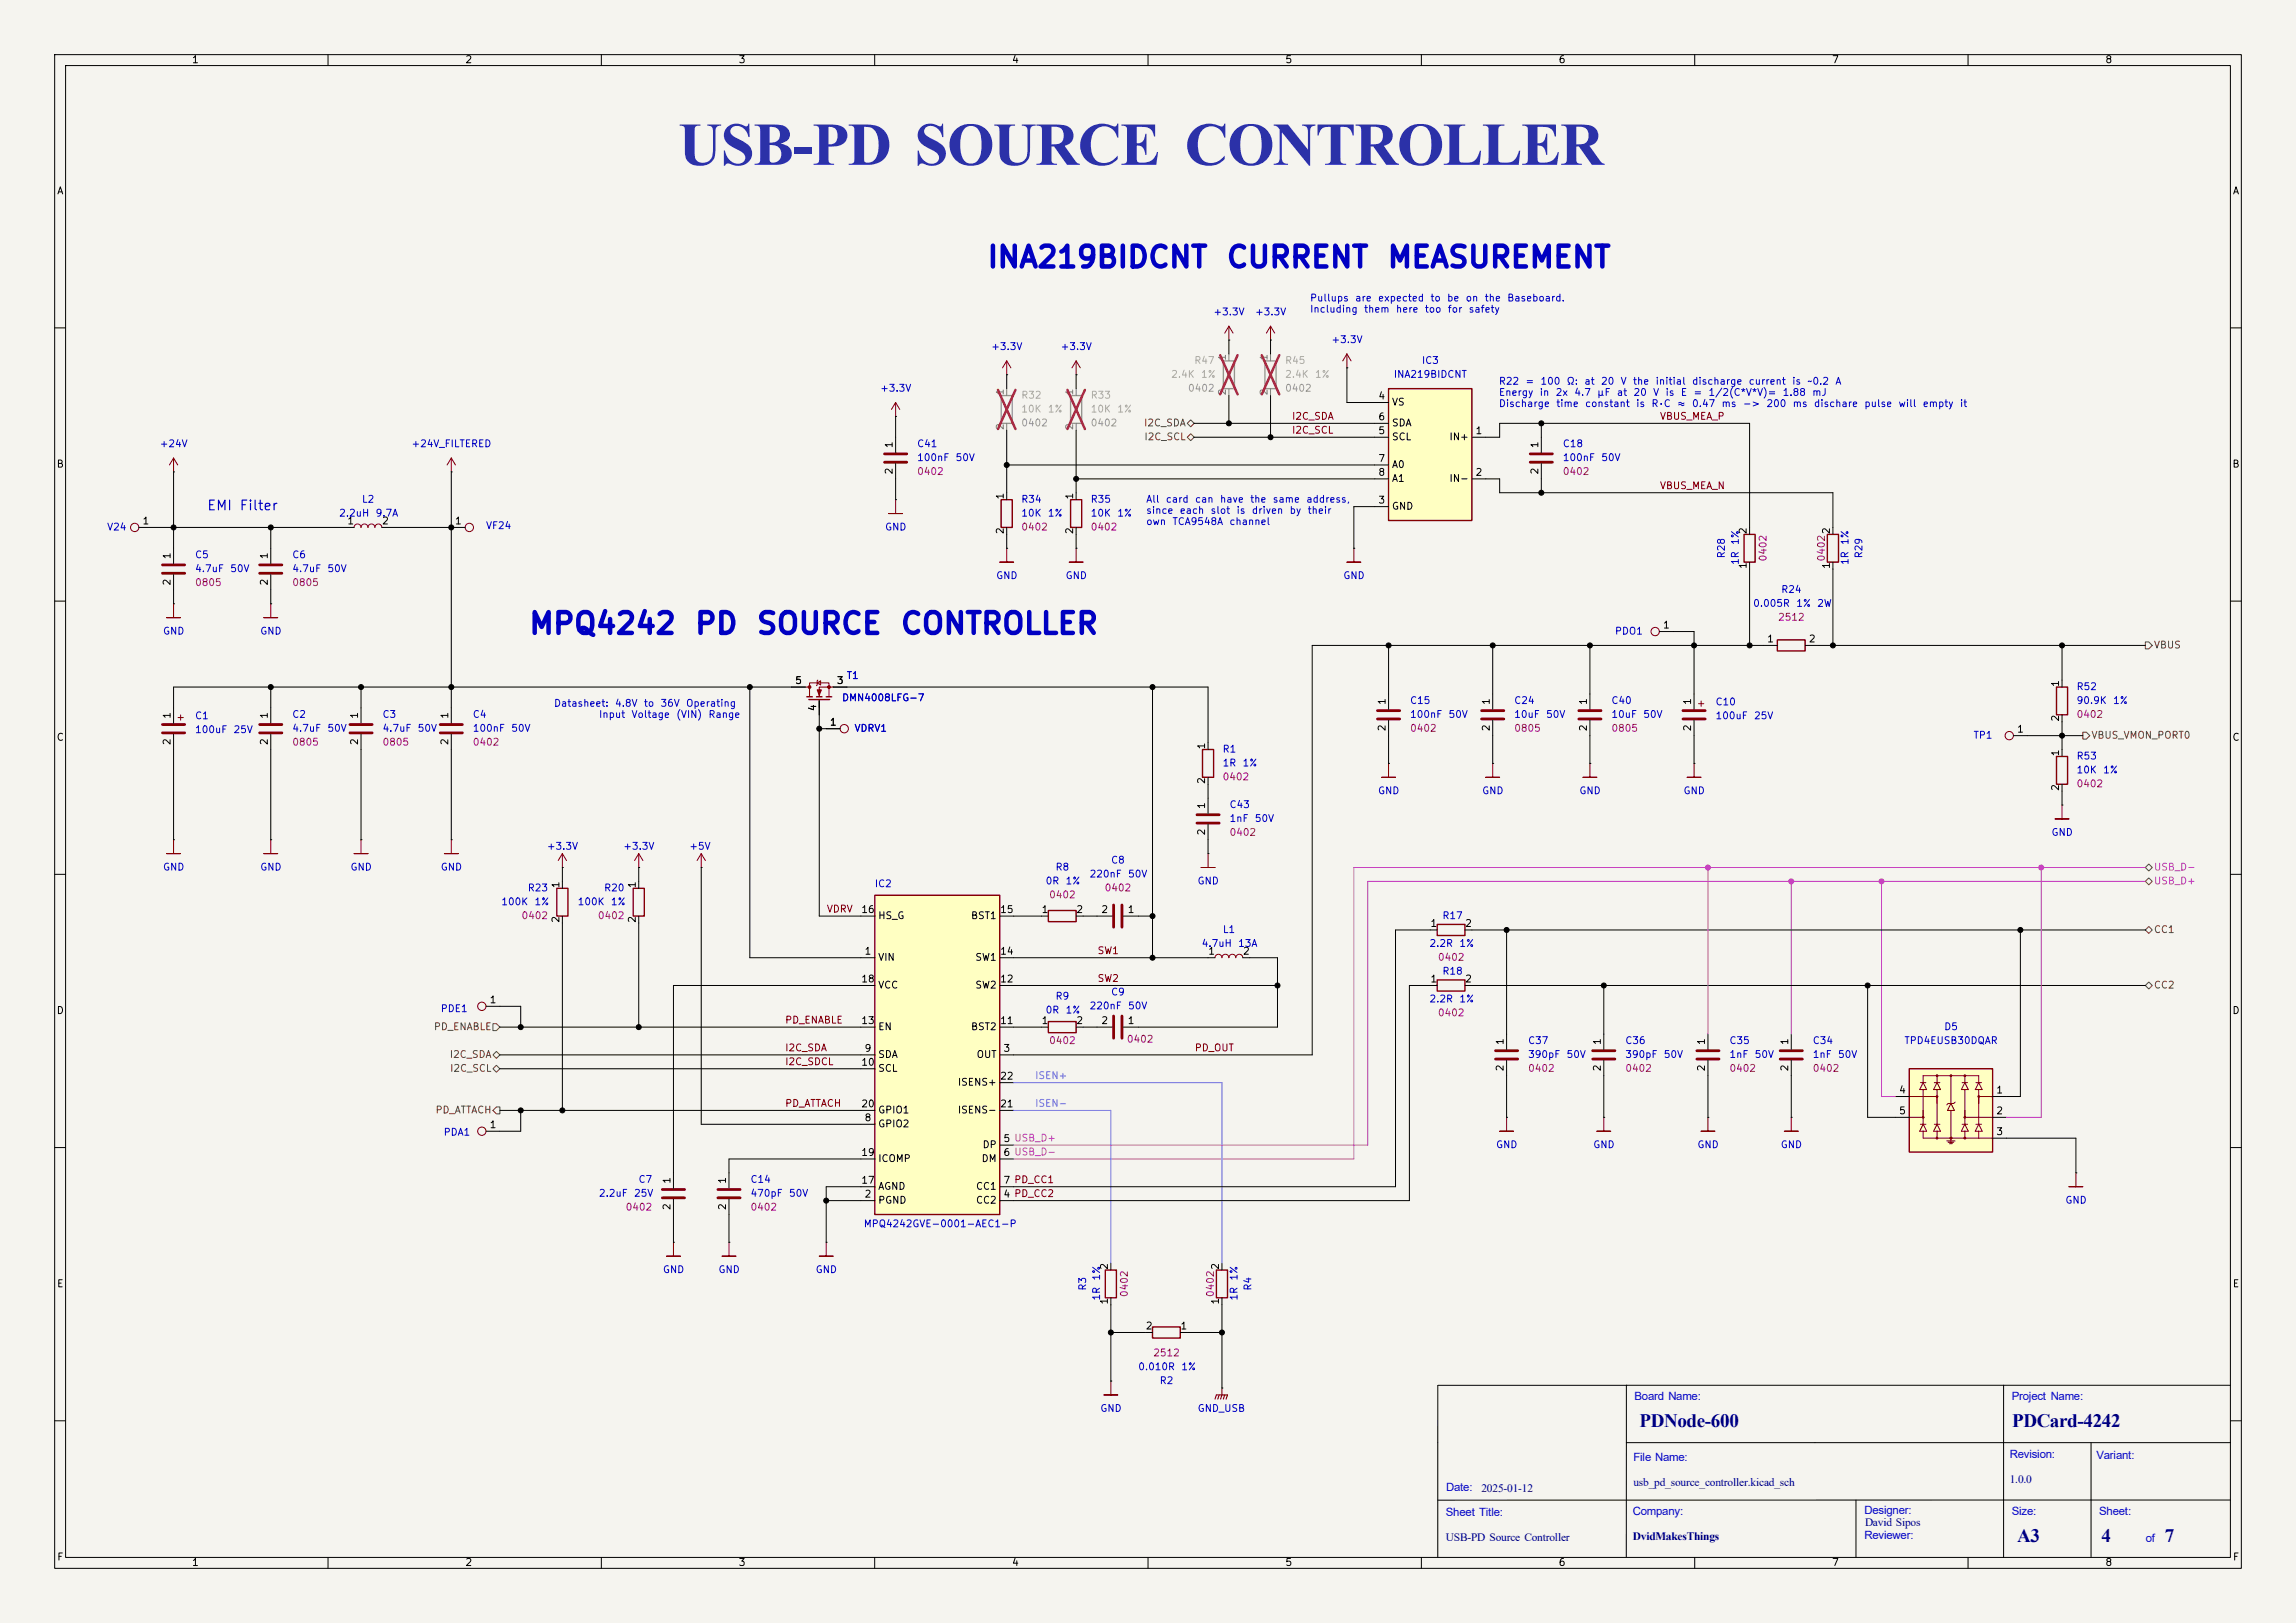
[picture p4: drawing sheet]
<svg xmlns="http://www.w3.org/2000/svg" width="420mm" height="297mm" viewBox="0 0 420 297" stroke-linecap="round" stroke-linejoin="round" font-family="sans-serif">
<defs><g id="words">
<text font-size="11.1" fill="#2b31a8" x="124.1" y="30.2">USB-PD SOURCE CONTROLLER</text>
<g font-size="3.8" fill="#0000c2">
<text x="180.3" y="49.9">INA219BIDCNT</text>
<text x="224.1" y="49.9">CURRENT</text>
<text x="253.5" y="49.9">MEASUREMENT</text>
<text x="96.5" y="117">MPQ4242</text>
<text x="126.9" y="117">PD</text>
<text x="138.1" y="117">SOURCE</text>
<text x="164.5" y="117">CONTROLLER</text>
</g>
<g font-size="3.5" fill="#00007f">
<text x="299.9" y="261.1">PDNode-600</text>
<text x="368.1" y="261.1">PDCard-4242</text>
<text x="369" y="282.1">A3</text>
<text x="384.4" y="282.1">4</text>
<text x="396" y="282.1">7</text>
</g>
<g font-size="2.1" fill="#00f">
<text x="299" y="256.2">Board Name:</text>
<text x="368" y="256.2">Project Name:</text>
<text x="298.8" y="267.4">File Name:</text>
<text x="367.6" y="266.9">Revision:</text>
<text x="383.5" y="267">Variant:</text>
<text x="264.5" y="272.9">Date:</text>
<text x="264.5" y="277.5">Sheet Title:</text>
<text x="298.7" y="277.3">Company:</text>
<text x="341.1" y="281.7">Reviewer:</text>
<text x="341.1" y="277">Designer:</text>
<text x="368" y="277.2">Size:</text>
<text x="384" y="277.2">Sheet:</text>
<text x="392.5" y="282.2">of</text>
</g>
<g font-size="2.1" fill="#00007f">
<text x="271" y="272.9">2025-01-12</text>
<text x="298.8" y="271.9">usb_pd_source_controller.kicad_sch</text>
<text x="367.6" y="271.4">1.0.0</text>
<text x="264.5" y="282">USB-PD Source Controller</text>
<text x="298.7" y="281.8">DvidMakesThings</text>
<text x="341.2" y="279.2">David Sipos</text>
</g>
<g font-size="1.8" fill="#0000c2">
<text x="37.8" y="93.8">EMI</text>
<text x="43.7" y="93.8">Filter</text>
</g>
<g font-size="1.3">
<text x="35" y="11.9">1</text>
<text x="85" y="11.9">2</text>
<text x="135" y="11.9">3</text>
<text x="185" y="11.9">4</text>
<text x="235" y="11.9">5</text>
<text x="285" y="11.9">6</text>
<text x="335" y="11.9">7</text>
<text x="385" y="11.9">8</text>
<text x="10.3" y="35.9">A</text>
<text x="408.3" y="35.9">A</text>
<text x="252" y="73.4">4</text>
<text x="252" y="77.2">6</text>
<text x="254.5" y="74.5">VS</text>
<text x="163.6" y="82.1" transform="rotate(-90 163.6 82.1)">1</text>
<text x="252" y="79.8">5</text>
<text x="254.5" y="80.9">SCL</text>
<text x="254.5" y="78.3">SDA</text>
<text x="265" y="80.9">IN+</text>
<text x="269.8" y="79.8">1</text>
<text x="281.7" y="82.1" transform="rotate(-90 281.7 82.1)">1</text>
<text x="10.3" y="85.9">B</text>
<text x="163.6" y="86.9" transform="rotate(-90 163.6 86.9)">2</text>
<text x="252" y="84.8">7</text>
<text x="252" y="87.4">8</text>
<text x="254.5" y="86">A0</text>
<text x="254.5" y="88.5">A1</text>
<text x="265" y="88.5">IN-</text>
<text x="269.8" y="87.4">2</text>
<text x="281.7" y="86.9" transform="rotate(-90 281.7 86.9)">2</text>
<text x="408.2" y="85.9">B</text>
<text x="183.9" y="91.5" transform="rotate(-90 183.9 91.5)">1</text>
<text x="196.6" y="91.5" transform="rotate(-90 196.6 91.5)">1</text>
<text x="252" y="92.5">3</text>
<text x="254.5" y="93.6">GND</text>
<text x="26" y="96.3">1</text>
<text x="63.4" y="96.3">1</text>
<text x="69.8" y="96.3">2</text>
<text x="83.1" y="96.3">1</text>
<text x="183.9" y="97.9" transform="rotate(-90 183.9 97.9)">2</text>
<text x="196.6" y="97.9" transform="rotate(-90 196.6 97.9)">2</text>
<text x="319.8" y="97.9" transform="rotate(-90 319.8 97.9)">2</text>
<text x="335" y="97.9" transform="rotate(-90 335 97.9)">2</text>
<text x="31.5" y="107.3" transform="rotate(-90 31.5 107.3)">2</text>
<text x="31.5" y="102.4" transform="rotate(-90 31.5 102.4)">1</text>
<text x="49.3" y="107.3" transform="rotate(-90 49.3 107.3)">2</text>
<text x="49.3" y="102.4" transform="rotate(-90 49.3 102.4)">1</text>
<text x="319.8" y="104.2" transform="rotate(-90 319.8 104.2)">1</text>
<text x="335" y="104.2" transform="rotate(-90 335 104.2)">1</text>
<text x="304.1" y="115.3">1</text>
<text x="323.1" y="117.9">1</text>
<text x="330.8" y="117.9">2</text>
<text x="145.3" y="125.5">5</text>
<text x="153" y="125.5">3</text>
<text x="376.9" y="125.8" transform="rotate(-90 376.9 125.8)">1</text>
<text x="31.5" y="131.6" transform="rotate(-90 31.5 131.6)">1</text>
<text x="49.3" y="131.6" transform="rotate(-90 49.3 131.6)">1</text>
<text x="65.8" y="131.6" transform="rotate(-90 65.8 131.6)">1</text>
<text x="82.3" y="131.6" transform="rotate(-90 82.3 131.6)">1</text>
<text x="149.6" y="130.2" transform="rotate(-90 149.6 130.2)">4</text>
<text x="253.7" y="129.1" transform="rotate(-90 253.7 129.1)">1</text>
<text x="272.8" y="129.1" transform="rotate(-90 272.8 129.1)">1</text>
<text x="290.6" y="129.1" transform="rotate(-90 290.6 129.1)">1</text>
<text x="309.6" y="129.1" transform="rotate(-90 309.6 129.1)">1</text>
<text x="10.3" y="135.9">C</text>
<text x="31.5" y="136.5" transform="rotate(-90 31.5 136.5)">2</text>
<text x="49.3" y="136.5" transform="rotate(-90 49.3 136.5)">2</text>
<text x="65.8" y="136.5" transform="rotate(-90 65.8 136.5)">2</text>
<text x="82.3" y="136.5" transform="rotate(-90 82.3 136.5)">2</text>
<text x="151.7" y="133.1">1</text>
<text x="220.7" y="137.2" transform="rotate(-90 220.7 137.2)">1</text>
<text x="253.7" y="133.9" transform="rotate(-90 253.7 133.9)">2</text>
<text x="272.8" y="133.9" transform="rotate(-90 272.8 133.9)">2</text>
<text x="290.6" y="133.9" transform="rotate(-90 290.6 133.9)">2</text>
<text x="309.6" y="133.9" transform="rotate(-90 309.6 133.9)">2</text>
<text x="368.9" y="134.4">1</text>
<text x="376.9" y="132.2" transform="rotate(-90 376.9 132.2)">2</text>
<text x="408.2" y="135.9">C</text>
<text x="220.7" y="143.6" transform="rotate(-90 220.7 143.6)">2</text>
<text x="376.9" y="138.5" transform="rotate(-90 376.9 138.5)">1</text>
<text x="220.7" y="148.2" transform="rotate(-90 220.7 148.2)">1</text>
<text x="376.9" y="144.9" transform="rotate(-90 376.9 144.9)">2</text>
<text x="220.7" y="153" transform="rotate(-90 220.7 153)">2</text>
<text x="102.6" y="162.6" transform="rotate(-90 102.6 162.6)">1</text>
<text x="116.6" y="162.6" transform="rotate(-90 116.6 162.6)">1</text>
<text x="157.4" y="167.4">16</text>
<text x="182.8" y="167.4">15</text>
<text x="190.4" y="167.4">1</text>
<text x="196.8" y="167.4">2</text>
<text x="201.4" y="167.4">2</text>
<text x="206.2" y="167.4">1</text>
<text x="102.6" y="169" transform="rotate(-90 102.6 169)">2</text>
<text x="116.6" y="169" transform="rotate(-90 116.6 169)">2</text>
<text x="160.5" y="168.5">HS_G</text>
<text x="177.5" y="168.5">BST1</text>
<text x="261.5" y="169.9">1</text>
<text x="267.9" y="169.9">2</text>
<text x="158" y="175">1</text>
<text x="160.5" y="176.1">VIN</text>
<text x="178.3" y="176.1">SW1</text>
<text x="182.8" y="175">14</text>
<text x="220.9" y="175">1</text>
<text x="227.3" y="175">2</text>
<text x="10.3" y="185.9">D</text>
<text x="89.5" y="183.9">1</text>
<text x="157.4" y="180.1">18</text>
<text x="160.5" y="181.2">VCC</text>
<text x="178.3" y="181.2">SW2</text>
<text x="182.8" y="180.1">12</text>
<text x="261.5" y="180.1">1</text>
<text x="267.9" y="180.1">2</text>
<text x="408.2" y="185.9">D</text>
<text x="157.4" y="187.7">13</text>
<text x="160.5" y="188.8">EN</text>
<text x="177.5" y="188.8">BST2</text>
<text x="182.8" y="187.7">11</text>
<text x="190.4" y="187.7">1</text>
<text x="196.8" y="187.7">2</text>
<text x="201.4" y="187.7">2</text>
<text x="206.2" y="187.7">1</text>
<text x="275.3" y="191.3" transform="rotate(-90 275.3 191.3)">1</text>
<text x="293.1" y="191.3" transform="rotate(-90 293.1 191.3)">1</text>
<text x="312.2" y="191.3" transform="rotate(-90 312.2 191.3)">1</text>
<text x="327.4" y="191.3" transform="rotate(-90 327.4 191.3)">1</text>
<text x="157.4" y="195.3">10</text>
<text x="158" y="192.8">9</text>
<text x="160.5" y="193.9">SDA</text>
<text x="160.5" y="196.4">SCL</text>
<text x="178.5" y="193.9">OUT</text>
<text x="182.8" y="197.9">22</text>
<text x="183.4" y="192.8">3</text>
<text x="275.3" y="196.2" transform="rotate(-90 275.3 196.2)">2</text>
<text x="293.1" y="196.2" transform="rotate(-90 293.1 196.2)">2</text>
<text x="312.2" y="196.2" transform="rotate(-90 312.2 196.2)">2</text>
<text x="327.4" y="196.2" transform="rotate(-90 327.4 196.2)">2</text>
<text x="157.4" y="202.9">20</text>
<text x="175.1" y="199">ISENS+</text>
<text x="182.8" y="202.9">21</text>
<text x="347.3" y="200.4">4</text>
<text x="365.1" y="200.4">1</text>
<text x="89.5" y="206.8">1</text>
<text x="158" y="205.5">8</text>
<text x="160.5" y="206.6">GPIO2</text>
<text x="160.5" y="204.1">GPIO1</text>
<text x="175.1" y="204.1">ISENS-</text>
<text x="183.4" y="209.3">5 USB_D+</text>
<text x="347.3" y="204.2">5</text>
<text x="365.1" y="204.2">2</text>
<text x="365.1" y="208">3</text>
<text x="157.4" y="211.8">19</text>
<text x="160.5" y="213">ICOMP</text>
<text x="179.4" y="213">DM</text>
<text x="179.6" y="210.4">DP</text>
<text x="183.4" y="211.8">6 USB_D-</text>
<text x="122.9" y="221.6" transform="rotate(-90 122.9 221.6)">2</text>
<text x="122.9" y="216.7" transform="rotate(-90 122.9 216.7)">1</text>
<text x="133.1" y="221.6" transform="rotate(-90 133.1 221.6)">2</text>
<text x="133.1" y="216.7" transform="rotate(-90 133.1 216.7)">1</text>
<text x="157.4" y="216.9">17</text>
<text x="158" y="219.5">2</text>
<text x="160.5" y="220.6">PGND</text>
<text x="160.5" y="218">AGND</text>
<text x="178.4" y="220.6">CC2</text>
<text x="178.4" y="218">CC1</text>
<text x="183.4" y="219.5">4 PD_CC2</text>
<text x="183.4" y="216.9">7 PD_CC1</text>
<text x="202.9" y="232.5" transform="rotate(-90 202.9 232.5)">2</text>
<text x="223.3" y="232.5" transform="rotate(-90 223.3 232.5)">2</text>
<text x="10.3" y="235.9">E</text>
<text x="202.9" y="238.8" transform="rotate(-90 202.9 238.8)">1</text>
<text x="223.3" y="238.8" transform="rotate(-90 223.3 238.8)">1</text>
<text x="408.3" y="235.9">E</text>
<text x="209.5" y="243.6">2</text>
<text x="215.8" y="243.6">1</text>
<text x="10.3" y="285.9">F</text>
<text x="35" y="286.9">1</text>
<text x="85" y="286.9">2</text>
<text x="135" y="286.9">3</text>
<text x="185" y="286.9">4</text>
<text x="235" y="286.9">5</text>
<text x="285" y="286.9">6</text>
<text x="335" y="286.9">7</text>
<text x="385" y="286.9">8</text>
<text x="408.3" y="285.9">F</text>
</g>
<g font-size="1.3" fill="#0000c2">
<text x="221.8" y="58">+3.3V</text>
<text x="229.5" y="58">+3.3V</text>
<text x="239.5" y="55.5">Pullups</text>
<text x="239.5" y="57.5">Including</text>
<text x="247.8" y="55.5">are</text>
<text x="249.4" y="57.5">them</text>
<text x="252" y="55.5">expected</text>
<text x="255.2" y="57.5">here</text>
<text x="260.5" y="57.5">too</text>
<text x="261.5" y="55.5">to</text>
<text x="264.6" y="55.5">be</text>
<text x="264.7" y="57.5">for</text>
<text x="268" y="55.5">on</text>
<text x="268.5" y="57.5">safety</text>
<text x="271.5" y="55.5">the</text>
<text x="275.6" y="55.5">Baseboard.</text>
<text x="181.2" y="64.4">+3.3V</text>
<text x="193.9" y="64.4">+3.3V</text>
<text x="243.4" y="63.1">+3.3V</text>
<text x="160.9" y="72">+3.3V</text>
<text x="254.8" y="69.4">INA219BIDCNT</text>
<text x="260" y="66.9">IC3</text>
<text x="274.1" y="70.7">R22</text>
<text x="278.9" y="70.7">=</text>
<text x="281.7" y="70.7">100</text>
<text x="286.5" y="70.7">Ω:</text>
<text x="289.7" y="70.7">at</text>
<text x="292.7" y="70.7">20</text>
<text x="296.3" y="70.7">V</text>
<text x="298.6" y="70.7">the</text>
<text x="302.7" y="70.7">initial</text>
<text x="309.4" y="70.7">discharge</text>
<text x="319.8" y="70.7">current</text>
<text x="327.7" y="70.7">is</text>
<text x="330.5" y="70.7">~0.2</text>
<text x="335.6" y="70.7">A</text>
<text x="274.1" y="72.7">Energy</text>
<text x="274.1" y="74.8">Discharge</text>
<text x="281.5" y="72.7">in</text>
<text x="284.5" y="72.7">2x</text>
<text x="284.6" y="74.8">time</text>
<text x="287.9" y="72.7">4.7</text>
<text x="289.8" y="74.8">constant</text>
<text x="292.1" y="72.7">µF</text>
<text x="295.6" y="72.7">at</text>
<text x="298.7" y="72.7">20</text>
<text x="299.2" y="74.8">is</text>
<text x="302" y="74.8">R·C</text>
<text x="302.3" y="72.7">V</text>
<text x="304.5" y="72.7">is</text>
<text x="306.7" y="74.8">≈</text>
<text x="307.3" y="72.7">E</text>
<text x="309.4" y="74.8">0.47</text>
<text x="309.7" y="72.7">=</text>
<text x="312.4" y="72.7">1/2(C*V*V)=</text>
<text x="314.8" y="74.8">ms</text>
<text x="318.7" y="74.8">-&gt;</text>
<text x="323" y="74.8">200</text>
<text x="326" y="72.7">1.88</text>
<text x="327.8" y="74.8">ms</text>
<text x="331.4" y="72.7">mJ</text>
<text x="331.7" y="74.8">dischare</text>
<text x="340.9" y="74.8">pulse</text>
<text x="347.2" y="74.8">will</text>
<text x="351.6" y="74.8">empty</text>
<text x="358.4" y="74.8">it</text>
<text x="29.1" y="82.1">+24V</text>
<text x="75.2" y="82.1">+24V_FILTERED</text>
<text x="167.6" y="82.1">C41</text>
<text x="285.8" y="82.1">C18</text>
<text x="167.6" y="84.7">100nF</text>
<text x="174.7" y="84.7">50V</text>
<text x="285.8" y="84.7">100nF</text>
<text x="292.8" y="84.7">50V</text>
<text x="61.9" y="94.8">2.2uH</text>
<text x="66.1" y="92.3">L2</text>
<text x="68.6" y="94.8">9.7A</text>
<text x="186.7" y="94.8">10K</text>
<text x="186.7" y="92.3">R34</text>
<text x="191.6" y="94.8">1%</text>
<text x="199.4" y="94.8">10K</text>
<text x="199.4" y="92.3">R35</text>
<text x="204.3" y="94.8">1%</text>
<text x="209.5" y="92.3">All</text>
<text x="209.5" y="94.3">since</text>
<text x="213.1" y="92.3">card</text>
<text x="215.7" y="94.3">each</text>
<text x="218.5" y="92.3">can</text>
<text x="221.3" y="94.3">slot</text>
<text x="223" y="92.3">have</text>
<text x="226.1" y="94.3">is</text>
<text x="228.6" y="92.3">the</text>
<text x="228.9" y="94.3">driven</text>
<text x="232.7" y="92.3">same</text>
<text x="235.8" y="94.3">by</text>
<text x="238.8" y="92.3">address,</text>
<text x="239.1" y="94.3">their</text>
<text x="19.5" y="97.4">V24</text>
<text x="88.8" y="97.1">VF24</text>
<text x="161.8" y="97.4">GND</text>
<text x="209.5" y="96.4">own</text>
<text x="214.3" y="96.4">TCA9548A</text>
<text x="224.8" y="96.4">channel</text>
<text x="318.4" y="99.8" transform="rotate(-90 318.4 99.8)">1%</text>
<text x="338.4" y="99.8" transform="rotate(-90 338.4 99.8)">1%</text>
<text x="35.6" y="102.5">C5</text>
<text x="35.6" y="105">4.7uF</text>
<text x="42" y="105">50V</text>
<text x="53.3" y="102.5">C6</text>
<text x="53.3" y="105">4.7uF</text>
<text x="59.8" y="105">50V</text>
<text x="182.1" y="106.3">GND</text>
<text x="194.8" y="106.3">GND</text>
<text x="245.6" y="106.3">GND</text>
<text x="315.8" y="102.3" transform="rotate(-90 315.8 102.3)">R28</text>
<text x="318.4" y="103.5" transform="rotate(-90 318.4 103.5)">1R</text>
<text x="338.4" y="103.5" transform="rotate(-90 338.4 103.5)">1R</text>
<text x="341" y="102.3" transform="rotate(-90 341 102.3)">R29</text>
<text x="320.6" y="111.4">0.005R</text>
<text x="325.7" y="108.8">R24</text>
<text x="328.5" y="111.4">1%</text>
<text x="332.3" y="111.4">2W</text>
<text x="29.7" y="116.4">GND</text>
<text x="47.5" y="116.4">GND</text>
<text x="295.3" y="116.4">PDO1</text>
<text x="154.8" y="124.6">T1</text>
<text x="35.6" y="131.9">C1</text>
<text x="53.3" y="131.7">C2</text>
<text x="69.9" y="131.7">C3</text>
<text x="86.4" y="131.7">C4</text>
<text x="101.2" y="129.6">Datasheet:</text>
<text x="109.5" y="131.7">Input</text>
<text x="112.4" y="129.6">4.8V</text>
<text x="115.4" y="131.7">Voltage</text>
<text x="117.7" y="129.6">to</text>
<text x="120.7" y="129.6">36V</text>
<text x="123.6" y="131.7">(VIN)</text>
<text x="125.4" y="129.6">Operating</text>
<text x="129.5" y="131.7">Range</text>
<text x="153.9" y="128.6">DMN4008LFG-7</text>
<text x="257.8" y="131.7">100nF</text>
<text x="257.8" y="129.1">C15</text>
<text x="264.9" y="131.7">50V</text>
<text x="276.9" y="129.1">C24</text>
<text x="276.9" y="131.7">10uF</text>
<text x="282.7" y="131.7">50V</text>
<text x="294.6" y="129.1">C40</text>
<text x="294.6" y="131.7">10uF</text>
<text x="300.5" y="131.7">50V</text>
<text x="313.7" y="131.9">100uF</text>
<text x="313.7" y="129.4">C10</text>
<text x="320.7" y="131.9">25V</text>
<text x="379.7" y="126.6">R52</text>
<text x="379.7" y="129.1">90.9K</text>
<text x="386.4" y="129.1">1%</text>
<text x="35.6" y="134.5">100uF</text>
<text x="42.6" y="134.5">25V</text>
<text x="53.3" y="134.2">4.7uF</text>
<text x="59.8" y="134.2">50V</text>
<text x="69.9" y="134.2">4.7uF</text>
<text x="76.3" y="134.2">50V</text>
<text x="86.4" y="134.2">100nF</text>
<text x="93.4" y="134.2">50V</text>
<text x="156.2" y="134.2">VDRV1</text>
<text x="360.9" y="135.5">TP1</text>
<text x="223.5" y="138">R1</text>
<text x="223.5" y="140.6">1R</text>
<text x="227.2" y="140.6">1%</text>
<text x="379.7" y="141.8">10K</text>
<text x="379.7" y="139.3">R53</text>
<text x="384.6" y="141.8">1%</text>
<text x="224.8" y="148.2">C43</text>
<text x="252" y="145.6">GND</text>
<text x="271" y="145.6">GND</text>
<text x="288.8" y="145.6">GND</text>
<text x="307.8" y="145.6">GND</text>
<text x="99.9" y="155.8">+3.3V</text>
<text x="113.9" y="155.8">+3.3V</text>
<text x="126" y="155.8">+5V</text>
<text x="224.8" y="150.7">1nF</text>
<text x="229.4" y="150.7">50V</text>
<text x="375.2" y="153.3">GND</text>
<text x="29.7" y="159.6">GND</text>
<text x="47.5" y="159.6">GND</text>
<text x="64" y="159.6">GND</text>
<text x="80.5" y="159.6">GND</text>
<text x="193" y="159.6">R8</text>
<text x="199.2" y="160.9">220nF</text>
<text x="203.1" y="158.3">C8</text>
<text x="206.2" y="160.9">50V</text>
<text x="91.6" y="166">100K</text>
<text x="96.4" y="163.4">R23</text>
<text x="97.7" y="166">1%</text>
<text x="105.6" y="166">100K</text>
<text x="110.4" y="163.4">R20</text>
<text x="111.6" y="166">1%</text>
<text x="159.9" y="162.7">IC2</text>
<text x="191.2" y="162.2">0R</text>
<text x="194.8" y="162.2">1%</text>
<text x="218.9" y="162.2">GND</text>
<text x="219.7" y="173.6">4.7uH</text>
<text x="223.6" y="171">L1</text>
<text x="226.4" y="173.6">13A</text>
<text x="261.4" y="173.6">2.2R</text>
<text x="263.7" y="168.5">R17</text>
<text x="266.8" y="173.6">1%</text>
<text x="263.7" y="178.7">R18</text>
<text x="80.5" y="185.5">PDE1</text>
<text x="191.2" y="185.8">0R</text>
<text x="193" y="183.2">R9</text>
<text x="194.8" y="185.8">1%</text>
<text x="199.2" y="185">220nF</text>
<text x="203.1" y="182.5">C9</text>
<text x="206.2" y="185">50V</text>
<text x="261.4" y="183.7">2.2R</text>
<text x="266.8" y="183.7">1%</text>
<text x="279.4" y="191.4">C37</text>
<text x="297.2" y="191.4">C36</text>
<text x="316.2" y="191.4">C35</text>
<text x="331.5" y="191.4">C34</text>
<text x="348.2" y="191.4">TPD4EUSB30DQAR</text>
<text x="355.5" y="188.8">D5</text>
<text x="279.4" y="193.9">390pF</text>
<text x="286.4" y="193.9">50V</text>
<text x="297.2" y="193.9">390pF</text>
<text x="304.2" y="193.9">50V</text>
<text x="316.2" y="193.9">1nF</text>
<text x="320.9" y="193.9">50V</text>
<text x="331.5" y="193.9">1nF</text>
<text x="336.1" y="193.9">50V</text>
<text x="81" y="208.1">PDA1</text>
<text x="273.6" y="210.4">GND</text>
<text x="291.3" y="210.4">GND</text>
<text x="310.4" y="210.4">GND</text>
<text x="325.6" y="210.4">GND</text>
<text x="109.4" y="219.3">2.2uF</text>
<text x="115.9" y="219.3">25V</text>
<text x="116.7" y="216.8">C7</text>
<text x="137.2" y="219.3">470pF</text>
<text x="137.2" y="216.8">C14</text>
<text x="144.2" y="219.3">50V</text>
<text x="377.7" y="220.6">GND</text>
<text x="157.9" y="224.9">MPQ4242GVE-0001-AEC1-P</text>
<text x="121.2" y="233.3">GND</text>
<text x="131.3" y="233.3">GND</text>
<text x="149.1" y="233.3">GND</text>
<text x="199" y="236.3" transform="rotate(-90 199 236.3)">R3</text>
<text x="201.5" y="238.1" transform="rotate(-90 201.5 238.1)">1R</text>
<text x="201.5" y="234.5" transform="rotate(-90 201.5 234.5)">1%</text>
<text x="226.7" y="238.1" transform="rotate(-90 226.7 238.1)">1R</text>
<text x="226.7" y="234.5" transform="rotate(-90 226.7 234.5)">1%</text>
<text x="229.2" y="236.3" transform="rotate(-90 229.2 236.3)">R4</text>
<text x="208.1" y="251.1">0.010R</text>
<text x="216" y="251.1">1%</text>
<text x="212" y="253.6">R2</text>
<text x="201.2" y="258.7">GND</text>
<text x="219" y="258.7">GND_USB</text>
</g>
<g font-size="1.3" fill="#abaaa8">
<text x="214.1" y="69.4">2.4K</text>
<text x="218.3" y="66.9">R47</text>
<text x="219.6" y="69.4">1%</text>
<text x="235" y="69.4">2.4K</text>
<text x="235" y="66.9">R45</text>
<text x="240.4" y="69.4">1%</text>
<text x="186.7" y="75.8">10K</text>
<text x="186.7" y="73.3">R32</text>
<text x="191.6" y="75.8">1%</text>
<text x="199.4" y="75.8">10K</text>
<text x="199.4" y="73.3">R33</text>
<text x="204.3" y="75.8">1%</text>
</g>
<g font-size="1.3" fill="#9c9b98">
<text x="217.2" y="72">0402</text>
<text x="235" y="72">0402</text>
<text x="186.7" y="78.3">0402</text>
<text x="199.4" y="78.3">0402</text>
</g>
<g font-size="1.3" fill="#7a7a77">
<text x="224.5" y="66.1" transform="rotate(-90 224.5 66.1)">1</text>
<text x="232.2" y="66.1" transform="rotate(-90 232.2 66.1)">1</text>
<text x="183.9" y="72.5" transform="rotate(-90 183.9 72.5)">1</text>
<text x="196.6" y="72.5" transform="rotate(-90 196.6 72.5)">1</text>
<text x="224.5" y="72.5" transform="rotate(-90 224.5 72.5)">2</text>
<text x="232.2" y="72.5" transform="rotate(-90 232.2 72.5)">2</text>
<text x="183.9" y="78.8" transform="rotate(-90 183.9 78.8)">2</text>
<text x="196.6" y="78.8" transform="rotate(-90 196.6 78.8)">2</text>
</g>
<g font-size="1.3" fill="#840000">
<text x="236.2" y="77.1">I2C_SDA</text>
<text x="303.5" y="77.1">VBUS_MEA_P</text>
<text x="236.2" y="79.7">I2C_SCL</text>
<text x="303.5" y="89.8">VBUS_MEA_N</text>
<text x="310.3" y="129.6">+</text>
<text x="32.1" y="132.2">+</text>
<text x="151.1" y="167.3">VDRV</text>
<text x="200.7" y="174.9">SW1</text>
<text x="200.7" y="180">SW2</text>
<text x="143.5" y="187.6">PD_ENABLE</text>
<text x="143.5" y="192.7">I2C_SDA</text>
<text x="143.5" y="195.2">I2C_SDCL</text>
<text x="218.4" y="192.7">PD_OUT</text>
<text x="143.5" y="202.9">PD_ATTACH</text>
</g>
<g font-size="1.3" fill="#725600">
<text x="209.2" y="78.3">I2C_SDA</text>
<text x="209.2" y="80.9">I2C_SCL</text>
<text x="393.9" y="119">VBUS</text>
<text x="382.5" y="135.5">VBUS_VMON_PORT0</text>
<text x="393.9" y="171">CC1</text>
<text x="393.9" y="181.2">CC2</text>
<text x="79.3" y="188.8">PD_ENABLE</text>
<text x="82.2" y="193.9">I2C_SDA</text>
<text x="82.2" y="196.4">I2C_SCL</text>
<text x="79.6" y="204.1">PD_ATTACH</text>
</g>
<g font-size="1.3" fill="#840084">
<text x="167.6" y="87.2">0402</text>
<text x="285.8" y="87.2">0402</text>
<text x="186.7" y="97.4">0402</text>
<text x="199.4" y="97.4">0402</text>
<text x="35.6" y="107.5">0805</text>
<text x="53.3" y="107.5">0805</text>
<text x="323.4" y="102.9" transform="rotate(-90 323.4 102.9)">0402</text>
<text x="334.1" y="102.9" transform="rotate(-90 334.1 102.9)">0402</text>
<text x="325.1" y="113.9">2512</text>
<text x="379.7" y="131.7">0402</text>
<text x="53.3" y="136.8">0805</text>
<text x="69.9" y="136.8">0805</text>
<text x="86.4" y="136.8">0402</text>
<text x="257.8" y="134.2">0402</text>
<text x="276.9" y="134.2">0805</text>
<text x="294.6" y="134.2">0805</text>
<text x="223.5" y="143.1">0402</text>
<text x="379.7" y="144.4">0402</text>
<text x="224.8" y="153.3">0402</text>
<text x="191.8" y="164.7">0402</text>
<text x="201.9" y="163.4">0402</text>
<text x="95.3" y="168.5">0402</text>
<text x="109.2" y="168.5">0402</text>
<text x="262.9" y="176.1">0402</text>
<text x="191.8" y="191.4">0402</text>
<text x="206" y="191.1">0402</text>
<text x="262.9" y="186.3">0402</text>
<text x="279.4" y="196.4">0402</text>
<text x="297.2" y="196.4">0402</text>
<text x="316.2" y="196.4">0402</text>
<text x="331.5" y="196.4">0402</text>
<text x="114.3" y="221.8">0402</text>
<text x="137.2" y="221.8">0402</text>
<text x="206.6" y="237.5" transform="rotate(-90 206.6 237.5)">0402</text>
<text x="222.4" y="237.5" transform="rotate(-90 222.4 237.5)">0402</text>
<text x="210.8" y="248.5">2512</text>
</g>
<g font-size="1.3" fill="#c541cd">
<text x="393.9" y="159.6">USB_D-</text>
<text x="393.9" y="162.2">USB_D+</text>
</g>
<g font-size="1.3" fill="#6f6eff">
<text x="189.2" y="197.8">ISEN+</text>
<text x="189.2" y="202.9">ISEN-</text>
</g>
</g></defs>
<path d="M0 0h420v297h-420z" fill="#f5f4ef" stroke="#f5f4ef" stroke-width=".18"/>
<g fill="none" stroke="#000" stroke-width=".18">
<path d="M10 10h400v277h-400zM12 12h396v273h-396zM60 10v2M110 10v2M160 10v2M210 10v2M260 10v2M310 10v2M360 10v2M10 60h2M408 60h2M82.5 96.5h2.6"/>
<path d="M281.9 80v2.8M281.9 84.8v2.8M320 96.5v1.3M335.3 96.5v1.3M10 110h2M31.7 110.5h.1M49.5 110.5h.1M49.5 100.3v2.8M49.5 105.2v2.8M184.1 100.3h.1M196.8 100.3h.1M247.6 100.3h.1"/>
<path d="M303.5 115.6h2.6M320 102.9v1.2M322.6 118.1h2.5M330.2 118.1h2.5M335.3 102.9v1.2M408 110h2M31.7 129.5v2.8M31.7 134.4v2.8M49.5 129.5v2.8M49.5 134.4v2.8M66 129.5v2.8M66 134.4v2.8"/>
<path d="M144.8 125.7h2.5M149.9 128.3v2.5M151.1 133.4h2.6M152.4 125.7h2.5M254 139.7h.1M254 127v2.8M254 131.8v2.8M273 139.7h.1M273 127v2.8M273 131.8v2.8M290.8 139.7h.1M290.8 127v2.8"/>
<path d="M290.8 131.8v2.8M309.9 139.7h.1M309.9 127v2.8M309.9 131.8v2.8M10 160h2M31.7 153.7h.1M49.5 153.7h.1M66 153.7h.1M408 160h2M190.5 167.6h1.3M196.8 167.6h1.3M200.7 167.6h2.8"/>
<path d="M205.5 167.6h2.8M275.6 189.2v2.8M275.6 194.1v2.8M10 210h2M123.2 214.6v2.8M123.2 219.5v2.7M275.6 204.5h.1M293.4 204.5h.1M312.4 204.5h.1M408 210h2M203.2 252.7h.1M209.5 243.8h1.3"/>
<path d="M215.9 243.8h1.3M263 253.5v31.5M297.5 253.5v10.5M366.5 253.5v31.5M408 253.5h-144.9M10 260h2M297.5 264h110.5M297.5 264v21M339.5 274.5v10.5M382.5 264v21M408 260h2M408 274.5h-144.9"/>
<path d="M60 285v2M110 285v2M160 285v2M210 285v2M260 285v2M310 285v2M360 285v2"/>
</g>
<g fill="none" stroke="#840000" stroke-width=".18">
<path d="M31.7 110.5v2.5h1.3h-2.5h1.2M49.5 110.5v2.5h1.3h-2.5h1.2M184.1 100.3v2.6h1.3h-2.5h1.2M196.8 100.3v2.6h1.3h-2.5h1.2M247.6 100.3v2.6h1.3h-2.5h1.2M147.3 125.7h.8M148.1 127.5v-2.5h3.5v2.5M149.5 125l.6-.4v.7zM149.6 124.5l-.1 .1v.7l-.1 .2M149.9 128v1.5M152.4 125.7h-2.5v1.8M254 139.7v2.5h1.3h-2.6h1.3"/>
<path d="M273 139.7v2.5h1.3h-2.5h1.2M290.8 139.7v2.5h1.3h-2.5h1.2M309.9 139.7v2.5h1.2h-2.5h1.3M31.7 153.7v2.5h1.3h-2.5h1.2M49.5 153.7v2.5h1.3h-2.5h1.2M66 153.7v2.5h1.3h-2.5h1.2M275.6 204.5v2.5h1.3h-2.6h1.3M293.4 204.5v2.5h1.2h-2.5h1.3M312.4 204.5v2.5h1.3h-2.6h1.3M203.2 252.7v2.6h1.3h-2.6h1.3"/>
<circle cx="85.9" cy="96.5" r=".76"/>
<circle cx="302.8" cy="115.6" r=".76"/>
<circle cx="154.4" cy="133.3" r=".76"/>
</g>
<path d="M319 97.8h2.1v5.1h-2.1zM334.3 97.8h2v5.1h-2zM325.1 117.1h5.1v2h-5.1zM147.6 127.5h1M148 128h3.8M149.4 127.5h1M151.1 127.5h1M191.8 166.6h5v2.1h-5zM210.8 242.8h5.1v2.1h-5.1z" fill="none" stroke="#840000" stroke-width=".25"/>
<g fill="none" stroke="#840000" stroke-width=".51">
<path d="M279.9 83.1h4.1M279.9 84.6h4.1M47.5 103.4h4.1M47.5 104.9h4.1M29.7 132.6h4.1M29.7 134.1h4.1M47.5 132.6h4.1M47.5 134.1h4.1M64 132.6h4.1M64 134.1h4.1M252 130h4M252 131.6h4"/>
<path d="M271 130h4.1M271 131.6h4.1M288.8 130h4.1M288.8 131.6h4.1M307.8 130h4.1M307.8 131.6h4.1M203.7 165.6v4.1M205.2 165.6v4.1M273.6 192.3h4M273.6 193.8h4M121.2 217.7h4M121.2 219.2h4"/>
</g>
<g fill="#840000" stroke="#840000" stroke-width=".18">
<path d="M149.5 126.2h.7l-.3 1.1z"/>
<circle cx="148.1" cy="125.7" r=".25"/>
<circle cx="151.6" cy="125.7" r=".25"/>
</g>
<path d="M254 71.1h15.2v24.2h-15.2z" fill="#ffffc2"/>
<path d="M254 71.1h15.2v24.2h-15.2zM376.2 138.4h2v5.1h-2zM262.9 179.3h5.1v2.1h-5.1zM262.9 169.2h5.1v2h-5.1z" fill="none" stroke="#840000" stroke-width=".25"/>
<g fill="none" stroke="#000" stroke-width=".18">
<path d="M224.8 62.2h.1M246.4 67.3h.1M251.5 73.7h2.5M251.5 77.5h2.5M251.5 80h2.5M251.5 87.6h2.5M251.5 92.7h2.5M251.5 85.1h2.5M269.2 80h2.6M269.2 87.6h2.6M377.2 137.2v1.2M377.2 143.5v1.3"/>
<path d="M261.6 170.2h1.3M268 170.2h1.2M261.6 180.3h1.3M268 180.3h1.2"/>
</g>
<path d="M224.8 59.7l-.8 1.3M224.8 59.7l.8 1.3M224.8 59.7v2.5M246.4 64.8l-.8 1.2M246.4 64.8l.7 1.2M246.4 64.8v2.5" fill="none" stroke="#840000" stroke-width=".18"/>
<path d="M160 163.8h22.9v58.4h-22.9z" fill="#ffffc2"/>
<path d="M160 163.8h22.9v58.4h-22.9zM202.2 232.4h2v5.1h-2z" fill="none" stroke="#840000" stroke-width=".25"/>
<g fill="none" stroke="#000" stroke-width=".18">
<path d="M31.7 100.3v2.8M31.7 105.2v2.8M377.2 147.3h.1M157.5 175.3h2.5M157.5 167.6h2.5M182.9 175.3h2.5M182.9 167.6h2.5M88.9 184.2h2.5M157.5 193h2.5M157.5 195.6h2.5M157.5 188h2.5M157.5 180.3h2.5"/>
<path d="M182.9 193h2.5M182.9 188h2.5M182.9 180.3h2.5M182.9 198.1h2.5M293.4 189.2v2.8M293.4 194.1v2.8M312.4 189.2v2.8M312.4 194.1v2.8M327.7 189.2v2.8M327.7 194.1v2.8M88.9 207h2.5M133.3 214.6v2.8"/>
<path d="M133.3 219.5v2.7M157.5 219.7h2.5M157.5 212.1h2.5M157.5 217.2h2.5M157.5 205.7h2.5M157.5 203.2h2.5M182.9 219.7h2.5M182.9 209.6h2.5M182.9 212.1h2.5M182.9 217.2h2.5M182.9 203.2h2.5M123.2 227.3h.1"/>
<path d="M133.3 227.3h.1M151.1 227.3h.1M203.2 231.1v1.3M203.2 237.5v1.3"/>
</g>
<g fill="none" stroke="#840000" stroke-width=".18">
<path d="M377.2 147.3v2.6h1.3h-2.6h1.3M123.2 227.3v2.6h1.3h-2.6h1.3M133.3 227.3v2.6h1.3h-2.5h1.2M151.1 227.3v2.6h1.3h-2.5h1.2"/>
<circle cx="88.1" cy="184.1" r=".76"/>
<circle cx="88.1" cy="207" r=".76"/>
</g>
<path d="M29.7 103.4h4.1M29.7 104.9h4.1M291.3 192.3h4.1M291.3 193.8h4.1M310.4 192.3h4.1M310.4 193.8h4.1M325.6 192.3h4.1M325.6 193.8h4.1M131.3 217.7h4.1M131.3 219.2h4.1" fill="none" stroke="#840000" stroke-width=".51"/>
<path d="M349.2 195.6h15.3v15.2h-15.3z" fill="#ffffc2"/>
<g fill="none" stroke="#840000" stroke-width=".25">
<path d="M183.1 91.4h2.1v5.1h-2.1zM195.8 91.4h2.1v5.1h-2.1zM220 137.2h2v5h-2zM376.2 125.7h2v5.1h-2zM101.9 162.6h2v5h-2zM115.8 162.6h2.1v5h-2.1zM191.8 186.9h5v2.1h-5zM349.2 195.6h15.3v15.2h-15.3zM222.5 232.4h2v5.1h-2z"/>
<circle cx="354.3" cy="196.9" r=".13"/>
<circle cx="356.9" cy="196.9" r=".13"/>
<circle cx="359.4" cy="196.9" r=".13"/>
<circle cx="351.8" cy="204.5" r=".13"/>
<circle cx="354.3" cy="200.7" r=".13"/>
<circle cx="354.3" cy="208.3" r=".13"/>
<circle cx="356.9" cy="208.3" r=".13"/>
<circle cx="359.4" cy="204.5" r=".13"/>
<circle cx="359.4" cy="208.3" r=".13"/>
<circle cx="362" cy="200.7" r=".13"/>
</g>
<g fill="none" stroke="#840000" stroke-width=".18">
<path d="M232.4 59.7l-.8 1.3M232.4 59.7l.8 1.3M232.4 59.7v2.5M163.8 73.7l.8 1.2M163.8 73.7l-.7 1.2M163.8 73.7v2.5M184.1 66l-.7 1.3M184.1 66l.8 1.3M184.1 66v2.6M196.8 66l-.7 1.3M196.8 66l.8 1.3M196.8 66v2.6"/>
<path d="M31.7 83.8l-.7 1.3M31.7 83.8l.8 1.3M31.7 83.8v2.6M64.8 96.5a.64 .64 0 0 1 .6-.6 .64 .64 0 0 1 .6 .6 .64 .64 0 0 1 .7-.6 .64 .64 0 0 1 .6 .6 .64 .64 0 0 1 .6-.6 .64 .64 0 0 1 .7 .6 .64 .64 0 0 1 .6-.6 .64 .64 0 0 1 .6 .6M82.5 83.8l-.7 1.3M82.5 83.8l.8 1.3M82.5 83.8v2.6M163.8 91.4v2.6h1.3h-2.5h1.2M82.5 153.7v2.5h1.3h-2.5h1.2M102.9 156.2l.7 1.3M102.9 156.2l-.8 1.3M102.9 156.2v2.6"/>
<path d="M116.8 156.2l.8 1.3M116.8 156.2l-.7 1.3M116.8 156.2v2.6M128.3 156.2l-.8 1.3M128.3 156.2l.7 1.3M128.3 156.2v2.6M221 156.2v2.6h1.2h-2.5h1.3M222.2 175.3a.64 .64 0 0 1 .7-.7 .64 .64 0 0 1 .6 .7 .64 .64 0 0 1 .7-.7 .64 .64 0 0 1 .6 .7 .64 .64 0 0 1 .6-.7 .64 .64 0 0 1 .7 .7 .64 .64 0 0 1 .6-.7 .64 .64 0 0 1 .6 .7M351.3 198.1h1M351.8 198.1l.6 1.3h-1.2zM351.8 198.1v-1.2h10.1v1.2M351.8 199.4v6.3"/>
<path d="M353.8 198.1h1M354.3 198.1l.7 1.3h-1.3zM354.3 196.9v1.2M354.3 199.4v6.3M356.9 196.9v5M358.9 198.1h1M359.4 198.1l.6 1.3h-1.2zM359.4 196.9v1.2M359.4 199.4v6.3M361.4 198.1h1.1M361.9 198.1l.7 1.3h-1.3zM361.9 199.4v6.3"/>
<path d="M327.7 204.5v2.5h1.2h-2.5h1.3M349.2 204.5h2.6M349.2 200.7h5.1M351.3 205.7h1M351.8 205.7l.6 1.3h-1.2zM351.8 207v1.3h12.7M353.8 205.7h1M354.3 205.7l.7 1.3h-1.3zM354.3 207v1.3M356.1 208.8h1.5M356.4 209h1M356.6 209.3h.5"/>
<path d="M356.9 201.9l.6 1.3h-1.3zM356.9 203.2v6.1M357.6 201.7l-.2 .2h-1l-.3 .3M358.9 205.7h1M359.4 205.7l.6 1.3h-1.2zM359.4 204.5h5.1M359.4 207v1.3M361.4 205.7h1.1M361.9 205.7l.7 1.3h-1.3zM361.9 200.7h2.6M361.9 207v1.3M379.7 214.6v2.6h1.3h-2.5h1.2"/>
<path d="M223.5 254v1.3"/>
<circle cx="24.6" cy="96.5" r=".76"/>
<circle cx="367.5" cy="134.6" r=".76"/>
</g>
<g fill="none" stroke="#000" stroke-width=".18">
<path d="M163.8 76.2h.1M163.8 76.2v6.6M184.1 68.6h.1M184.1 68.6v2.5M184.1 78.7v12.7M196.8 68.6h.1M196.8 68.6v2.5M196.8 78.7v12.7M218.4 77.5h33.1M224.8 62.2v2.6M224.8 72.4v5.1M232.4 62.2h.1"/>
<path d="M232.4 62.2v2.6M232.4 72.4v7.6M246.4 67.3v6.4h5.1M281.9 77.5v2.5M25.4 96.5h39.4M31.7 86.4h.1M31.7 86.4v13.9M49.5 96.5v3.8M69.8 96.5h12.7M82.5 86.4h.1M82.5 86.4v45.9M163.8 91.4h.1"/>
<path d="M163.8 84.8v6.6M184.1 96.5v3.8M184.1 85.1h67.4M196.8 96.5v3.8M196.8 87.6h54.7M218.4 80h33.1M251.5 92.7h-3.9v7.6M271.8 80h2.5v-2.5h45.7v19M271.8 87.6h2.5v2.6h61v6.3M281.9 87.6v2.6M31.7 108v2.5M49.5 108v2.5"/>
<path d="M254 118.1v8.9M273 118.1v8.9M290.8 118.1v8.9M306.1 115.6h3.8v11.4M320 104.1v14M322.6 118.1h-82.6v74.9h-54.6M332.7 118.1h59.7M335.3 104.1v14M377.2 118.1v7.6M31.7 137.2v16.5M49.5 125.7v3.8M49.5 137.2v16.5"/>
<path d="M66 125.7v3.8M66 137.2v16.5M82.5 134.4v19.3M137.2 125.7v49.6h20.3M147.3 125.7h-115.6v3.8M149.9 133.4h3.8M149.9 128.3v39.3h7.6M152.4 125.7h68.6v11.5M210.8 125.7v49.6M254 134.6v5.1M273 134.6v5.1M290.8 134.6v5.1"/>
<path d="M309.9 134.6v5.1M368.3 134.6h12.7M377.2 130.8v6.4M82.5 153.7h.1M102.9 158.8h.1M102.9 158.8v3.8M116.8 158.8h.1M116.8 158.8v3.8M128.3 158.8h.1M128.3 158.8v46.9h29.2M221 156.2h.1M221 142.2v6.6"/>
<path d="M221 150.9v5.3M377.2 144.8v2.5M102.9 167.6v35.6M116.8 167.6v20.4M185.4 175.3h36.8M185.4 167.6h5.1M198.1 167.6h2.6M208.3 167.6h2.5M227.3 175.3h6.4v12.7h-28.2M261.6 170.2h-6.3v47h-69.9M269.2 170.2h123.2M275.6 170.2v19"/>
<path d="M369.6 170.2v30.5h-5.1M91.4 188h66.1M91.4 184.2h3.8v3.8M91.4 193h66.1M91.4 195.6h66.1M157.5 180.3h-34.3v34.3M185.4 188h6.4M185.4 180.3h48.3M196.8 188h6.7M261.6 180.3h-3.8v39.4h-72.4M269.2 180.3h123.2M275.6 196.9v7.6"/>
<path d="M293.4 180.3v8.9M293.4 196.9v7.6M312.4 196.9v7.6M327.7 196.9v7.6M341.6 180.3v24.2h7.6M91.4 203.2h66.1M95.2 203.2v3.8h-3.8M151.1 219.7h6.4M157.5 212.1h-24.2v2.5M157.5 217.2h-6.4v10.1M327.7 204.5h.1M346.7 200.7h2.5"/>
<path d="M364.5 204.5h2.5M364.5 208.3h15.2v6.3M379.7 214.6h.1M123.2 222.2v5.1M133.3 222.2v5.1M203.2 238.8v13.9M223.5 231.1v1.3M223.5 237.5v16.5M203.2 243.8h6.3M217.2 243.8h6.3M223.5 254h.1"/>
</g>
<path d="M222.2 256l.3-.7h2l-.2 .7M223 255.3l-.2 .7M223.5 255.3l-.2 .7M224 255.3l-.2 .7" fill="none" stroke="#840000" stroke-width=".2"/>
<path d="M161.8 83.1h4.1M161.8 84.6h4.1M80.5 132.6h4.1M80.5 134.1h4.1M218.9 149.1h4.1M218.9 150.6h4.1M203.7 185.9v4.1M205.2 185.9v4.1" fill="none" stroke="#840000" stroke-width=".51"/>
<path d="M183.1 72.4h2.1v5.1h-2.1zM195.8 72.4h2.1v5.1h-2.1zM223.8 66h2v5.1h-2zM231.4 66h2v5.1h-2z" fill="none" stroke="#9c9b98" stroke-width=".25"/>
<path d="M184.1 71.1v1.3M184.1 77.5v1.2M196.8 71.1v1.3M196.8 77.5v1.2M224.8 64.8v1.2M224.8 71.1v1.3M232.4 64.8v1.2M232.4 71.1v1.3" fill="none" stroke="#7a7a77" stroke-width=".18"/>
<path d="M182.5 71.3l3.3 7.2M185.8 71.3l-3.3 7.2M195.2 71.3l3.3 7.2M198.5 71.3l-3.3 7.2M223.2 65l3.2 7.2M226.4 65l-3.2 7.2M230.8 65l3.2 7.2M234 65l-3.2 7.2" fill="none" stroke="#e12e31" stroke-width=".46"/>
<path d="M217.2 77.5l.6-.7 .6 .7-.6 .6zM217.2 80l.6-.6 .6 .6-.6 .6zM392.4 117.5h.7l.6 .6-.6 .6h-.7zM381 134h.6l.7 .6-.7 .7h-.6zM392.4 158.8l.7-.7 .6 .7-.6 .6zM392.4 170.2l.7-.7 .6 .7-.6 .6zM392.4 161.3l.7-.6 .6 .6-.6 .6zM90.2 187.3h.6l.6 .7-.6 .6h-.6zM90.2 193l.6-.6 .6 .6-.6 .7zM90.2 195.6l.6-.7 .6 .7-.6 .6zM392.4 180.3l.7-.6 .6 .6-.6 .7zM90.8 202.6h.6v1.2h-.6l-.6-.6z" fill="none" stroke="#725600" stroke-width=".18"/>
<path d="M312.4 158.8v30.4M373.4 158.8v45.7h-6.4M392.4 158.8h-144.8v53.3h-62.2M327.7 161.3v27.9M344.2 161.3v39.4h2.5M392.4 161.3h-142.2v48.3h-64.8" fill="none" stroke="#c541cd" stroke-width=".18"/>
<path d="M185.4 198.1h38.1v33M185.4 203.2h17.8v27.9" fill="none" stroke="#6f6eff" stroke-width=".18"/>
<g fill="#000" stroke="#000" stroke-width=".18">
<circle cx="224.8" cy="77.5" r=".46"/>
<circle cx="281.9" cy="77.5" r=".46"/>
<circle cx="31.7" cy="96.5" r=".46"/>
<circle cx="49.5" cy="96.5" r=".46"/>
<circle cx="82.5" cy="96.5" r=".46"/>
<circle cx="184.1" cy="85.1" r=".46"/>
<circle cx="196.8" cy="87.6" r=".46"/>
<circle cx="232.4" cy="80" r=".46"/>
<circle cx="281.9" cy="90.2" r=".46"/>
<circle cx="254" cy="118.1" r=".46"/>
<circle cx="273" cy="118.1" r=".46"/>
<circle cx="290.8" cy="118.1" r=".46"/>
<circle cx="309.9" cy="118.1" r=".46"/>
<circle cx="320" cy="118.1" r=".46"/>
<circle cx="335.3" cy="118.1" r=".46"/>
<circle cx="377.2" cy="118.1" r=".46"/>
<circle cx="49.5" cy="125.7" r=".46"/>
<circle cx="66" cy="125.7" r=".46"/>
<circle cx="82.5" cy="125.7" r=".46"/>
<circle cx="137.2" cy="125.7" r=".46"/>
<circle cx="149.9" cy="133.4" r=".46"/>
<circle cx="210.8" cy="125.7" r=".46"/>
<circle cx="377.2" cy="134.6" r=".46"/>
<circle cx="210.8" cy="167.6" r=".46"/>
<circle cx="210.8" cy="175.3" r=".46"/>
<circle cx="275.6" cy="170.2" r=".46"/>
<circle cx="369.6" cy="170.2" r=".46"/>
<circle cx="95.2" cy="188" r=".46"/>
<circle cx="116.8" cy="188" r=".46"/>
<circle cx="233.7" cy="180.3" r=".46"/>
<circle cx="293.4" cy="180.3" r=".46"/>
<circle cx="341.6" cy="180.3" r=".46"/>
<circle cx="95.2" cy="203.2" r=".46"/>
<circle cx="102.9" cy="203.2" r=".46"/>
<circle cx="151.1" cy="219.7" r=".46"/>
<circle cx="203.2" cy="243.8" r=".46"/>
<circle cx="223.5" cy="243.8" r=".46"/>
</g>
<g fill="#c541cd" stroke="#c541cd" stroke-width=".18">
<circle cx="327.7" cy="161.3" r=".46"/>
<circle cx="344.2" cy="161.3" r=".46"/>
<circle cx="373.4" cy="158.8" r=".46"/>
<circle cx="312.4" cy="158.8" r=".46"/>
</g>
<use href="#words"/>
</svg>
